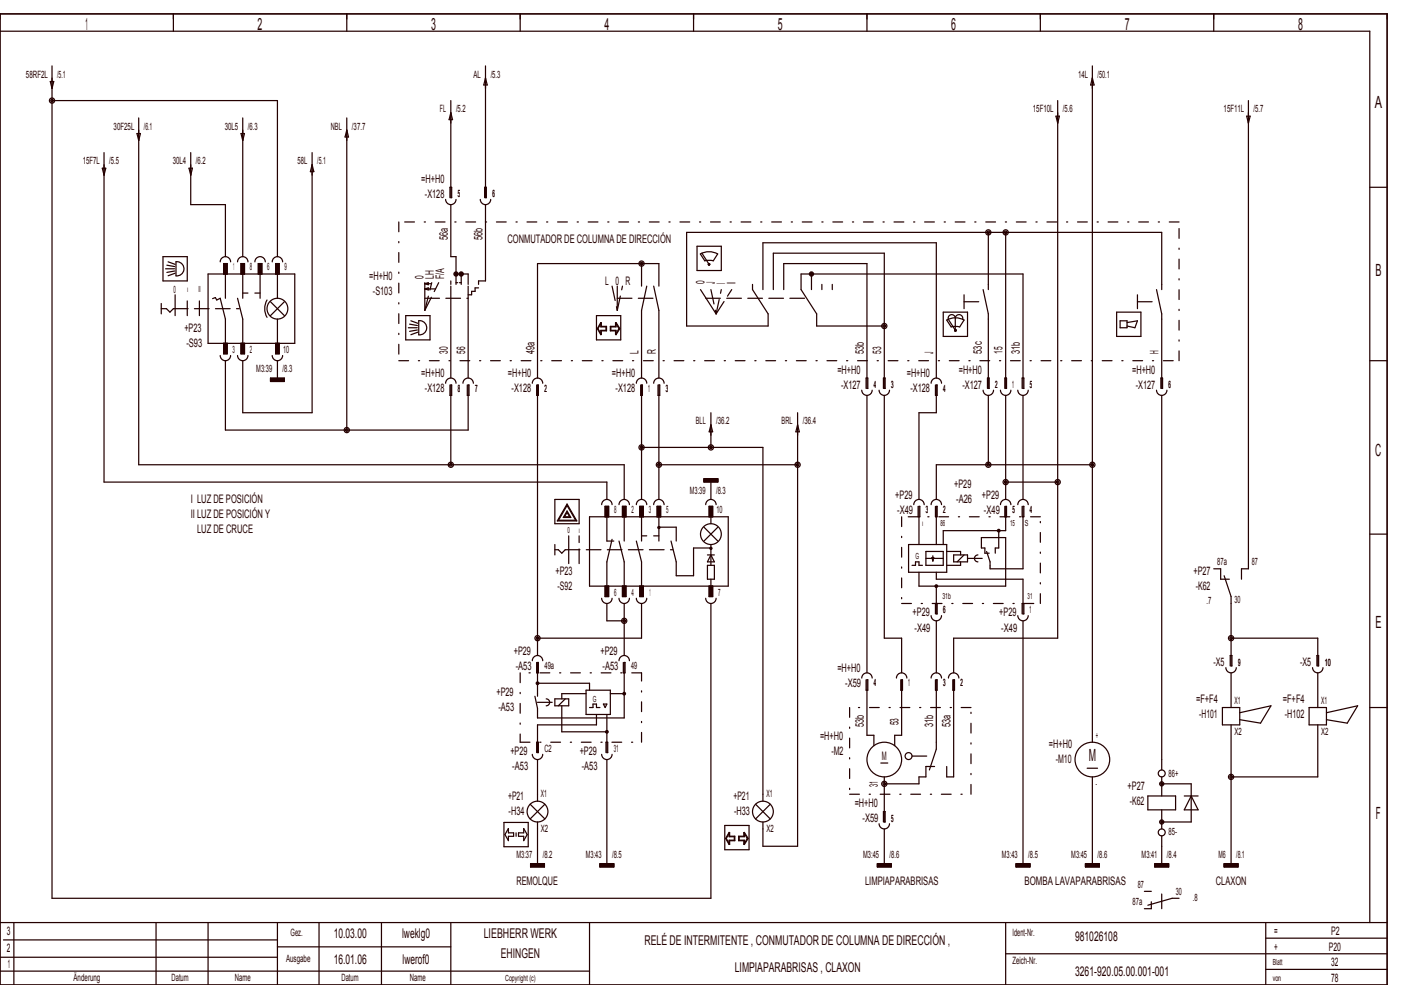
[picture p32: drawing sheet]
<svg xmlns="http://www.w3.org/2000/svg" width="404mm" height="284mm" viewBox="0 0 404 284" stroke-linecap="round" stroke-linejoin="round" font-family="sans-serif">
<defs><g id="words">
<g font-size="4.8" fill="#240000">
<text x="24.6" y="8.6">1</text>
<text x="74.3" y="8.6">2</text>
<text x="124.3" y="8.6">3</text>
<text x="174.3" y="8.6">4</text>
<text x="224.3" y="8.6">5</text>
<text x="274.3" y="8.6">6</text>
<text x="324.3" y="8.6">7</text>
<text x="374.3" y="8.6">8</text>
<text x="396.5" y="31.1">A</text>
<text x="396.7" y="79.6">B</text>
<text x="396.6" y="131.6">C</text>
<text x="396.7" y="181.1">E</text>
<text x="314" y="219.6">M</text>
<text x="396.8" y="236.1">F</text>
</g>
<g font-size="3.9" fill="#240000">
<text x="96.2" y="270.3">10.03.00</text>
<text x="116" y="270.3">lweklg0</text>
<text x="139.5" y="270.3">LIEBHERR WERK</text>
<text x="185.8" y="272.3">RELÉ DE INTERMITENTE , CONMUTADOR DE COLUMNA DE DIRECCIÓN ,</text>
<text x="310" y="271.3">981026108</text>
<text x="96.2" y="277.8">16.01.06</text>
<text x="116.1" y="277.8">lwerof0</text>
<text x="144.4" y="276.3">EHINGEN</text>
<text x="211.9" y="280.3">LIMPIAPARABRISAS , CLAXON</text>
<text x="310" y="281.3">3261­920.05.00.001­001</text>
</g>
<g font-size="3.4" fill="#240000">
<text x="121.5" y="52.7">=H+H0</text>
<text x="122.5" y="57.1">­X128</text>
<text x="129.1" y="69.2" transform="rotate(-90 129.1 69.2)">56a</text>
<text x="139.1" y="69.3" transform="rotate(-90 139.1 69.3)">56b</text>
<text x="146.3" y="70.1">CONMUTADOR DE COLUMNA DE DIRECCIÓN</text>
<text x="106.5" y="80.7">=H+H0</text>
<text x="122.1" y="80.5" transform="rotate(-90 122.1 80.5)">0</text>
<text x="125.1" y="80.5" transform="rotate(-90 125.1 80.5)">LH</text>
<text x="128.1" y="80.5" transform="rotate(-90 128.1 80.5)">F/A</text>
<text x="174.5" y="82.1">L 0 R</text>
<text x="203.1" y="82" transform="rotate(-90 203.1 82)">0</text>
<text x="206.1" y="82" transform="rotate(-90 206.1 82)">J</text>
<text x="209.1" y="82" transform="rotate(-90 209.1 82)">I</text>
<text x="212.1" y="82" transform="rotate(-90 212.1 82)">II</text>
<text x="107.5" y="85.1">­S103</text>
<text x="53.2" y="95.7">+P23</text>
<text x="53.7" y="100.1">­S93</text>
<text x="129.1" y="102" transform="rotate(-90 129.1 102)">30</text>
<text x="134.1" y="102" transform="rotate(-90 134.1 102)">56</text>
<text x="154.1" y="102" transform="rotate(-90 154.1 102)">49a</text>
<text x="184.1" y="102" transform="rotate(-90 184.1 102)">L</text>
<text x="189.1" y="102" transform="rotate(-90 189.1 102)">R</text>
<text x="241.5" y="107.7">=H+H0</text>
<text x="249.1" y="102" transform="rotate(-90 249.1 102)">53b</text>
<text x="254.1" y="102" transform="rotate(-90 254.1 102)">53</text>
<text x="269.1" y="102" transform="rotate(-90 269.1 102)">J</text>
<text x="276.5" y="107.7">=H+H0</text>
<text x="283.1" y="102" transform="rotate(-90 283.1 102)">53c</text>
<text x="289.1" y="102" transform="rotate(-90 289.1 102)">15</text>
<text x="294.1" y="102" transform="rotate(-90 294.1 102)">31b</text>
<text x="326.5" y="107.7">=H+H0</text>
<text x="334.1" y="102" transform="rotate(-90 334.1 102)">H</text>
<text x="121.5" y="108.7">=H+H0</text>
<text x="122.5" y="113.1">­X128</text>
<text x="146.5" y="108.7">=H+H0</text>
<text x="147.5" y="113.1">­X128</text>
<text x="176.5" y="108.7">=H+H0</text>
<text x="177.5" y="113.1">­X128</text>
<text x="242.5" y="112.1">­X127</text>
<text x="261.5" y="108.7">=H+H0</text>
<text x="262.5" y="113.1">­X128</text>
<text x="277.5" y="112.1">­X127</text>
<text x="327.5" y="112.1">­X127</text>
<text x="258.2" y="143.7">+P29</text>
<text x="275.2" y="140.7">+P29</text>
<text x="283.2" y="143.7">+P29</text>
<text x="55" y="145.1">I LUZ DE POSICIÓN</text>
<text x="55" y="149.4">II LUZ DE POSICIÓN Y</text>
<text x="258.7" y="148.1">­X49</text>
<text x="275.7" y="145.1">­A26</text>
<text x="283.7" y="148.1">­X49</text>
<text x="56.8" y="153.6">LUZ DE CRUCE</text>
<text x="160.2" y="165.7">+P23</text>
<text x="344.2" y="165.7">+P27</text>
<text x="160.8" y="170.1">­S92</text>
<text x="344.8" y="170.1">­K62</text>
<text x="263.2" y="177.7">+P29</text>
<text x="288.2" y="177.7">+P29</text>
<text x="263.7" y="182.1">­X49</text>
<text x="288.7" y="182.1">­X49</text>
<text x="148.2" y="188.7">+P29</text>
<text x="173.2" y="188.7">+P29</text>
<text x="148.7" y="193.1">­A53</text>
<text x="173.7" y="193.1">­A53</text>
<text x="241.5" y="193.7">=H+H0</text>
<text x="349.9" y="192.1">­X5</text>
<text x="374.9" y="192.1">­X5</text>
<text x="143.2" y="200.7">+P29</text>
<text x="243.7" y="198.1">­X59</text>
<text x="344.9" y="202.7">=F+F4</text>
<text x="369.9" y="202.7">=F+F4</text>
<text x="143.7" y="205.1">­A53</text>
<text x="249.1" y="209.7" transform="rotate(-90 249.1 209.7)">53b</text>
<text x="259.1" y="209.1" transform="rotate(-90 259.1 209.1)">53</text>
<text x="269.1" y="209.7" transform="rotate(-90 269.1 209.7)">31b</text>
<text x="274.1" y="209.7" transform="rotate(-90 274.1 209.7)">53a</text>
<text x="345.8" y="207.1">­H101</text>
<text x="370.5" y="207.1">­H102</text>
<text x="236.5" y="213.2">=H+H0</text>
<text x="302.5" y="215.7">=H+H0</text>
<text x="147.2" y="217.7">+P29</text>
<text x="167.2" y="217.7">+P29</text>
<text x="239.7" y="217.6">­M2</text>
<text x="254.3" y="219.1">M</text>
<text x="304.5" y="220.1">­M10</text>
<text x="147.7" y="222.1">­A53</text>
<text x="167.7" y="222.1">­A53</text>
<text x="253.1" y="227" transform="rotate(-90 253.1 227)">31</text>
<text x="325.2" y="227.7">+P27</text>
<text x="146.5" y="230.7">+P21</text>
<text x="211.5" y="230.7">+P21</text>
<text x="246.5" y="232.7">=H+H0</text>
<text x="325.8" y="232.1">­K62</text>
<text x="146.7" y="235.1">­H34</text>
<text x="211.7" y="235.1">­H33</text>
<text x="248.7" y="237.1">­X59</text>
<text x="148.9" y="255.1">REMOLQUE</text>
<text x="249.5" y="255.1">LIMPIAPARABRISAS</text>
<text x="295.4" y="255.1">BOMBA LAVAPARABRISAS</text>
<text x="350.6" y="255.1">CLAXON</text>
<text x="2" y="269.6">3</text>
<text x="367.5" y="269.6">=</text>
<text x="383.8" y="269.6">P2</text>
<text x="2" y="274.6">2</text>
<text x="367.5" y="274.1">+</text>
<text x="383.2" y="274.1">P20</text>
<text x="2.2" y="279.1">1</text>
<text x="383.9" y="278.6">32</text>
<text x="383.9" y="283.1">78</text>
</g>
<g font-size="2.9" fill="#240000">
<text x="7.5" y="22.4">58RF2L</text>
<text x="16.5" y="22.4">/5.1</text>
<text x="136.5" y="22.4">AL</text>
<text x="141.5" y="22.4">/5.3</text>
<text x="310.9" y="22.4">14L</text>
<text x="316.5" y="22.4">/50.1</text>
<text x="126.8" y="32.4">FL</text>
<text x="131.5" y="32.4">/5.2</text>
<text x="297.8" y="32.4">15F10L</text>
<text x="306.5" y="32.4">/5.6</text>
<text x="352.8" y="32.4">15F11L</text>
<text x="361.5" y="32.4">/5.7</text>
<text x="32.8" y="37.4">30F25L</text>
<text x="41.5" y="37.4">/6.1</text>
<text x="64.8" y="37.4">30L5</text>
<text x="71.5" y="37.4">/6.3</text>
<text x="95.4" y="37.4">NBL</text>
<text x="101.5" y="37.4">/37.7</text>
<text x="23.8" y="47.4">15F7L</text>
<text x="31.5" y="47.4">/5.5</text>
<text x="49.8" y="47.4">30L4</text>
<text x="56.5" y="47.4">/6.2</text>
<text x="85.8" y="47.4">58L</text>
<text x="91.5" y="47.4">/5.1</text>
<text x="132" y="56.9">5</text>
<text x="142" y="56.9">6</text>
<text x="67.3" y="77.9">1</text>
<text x="72.1" y="77.9">8</text>
<text x="77.1" y="77.9">6</text>
<text x="82.1" y="77.9">9</text>
<text x="50.1" y="84.4">0</text>
<text x="67.1" y="101.9">3</text>
<text x="72.1" y="101.9">2</text>
<text x="81.6" y="101.9">10</text>
<text x="73.9" y="107.4">M3:39</text>
<text x="81.5" y="107.4">/8.3</text>
<text x="132" y="112.9">8</text>
<text x="137" y="112.9">7</text>
<text x="157" y="112.9">2</text>
<text x="187" y="112.9">1</text>
<text x="192" y="112.9">3</text>
<text x="252" y="111.9">4</text>
<text x="257" y="111.9">3</text>
<text x="272" y="112.9">4</text>
<text x="287" y="111.9">2</text>
<text x="292" y="111.9">1</text>
<text x="297" y="111.9">5</text>
<text x="337" y="111.9">6</text>
<text x="200.7" y="122.4">BLL</text>
<text x="206.5" y="122.4">/36.2</text>
<text x="225.4" y="122.4">BRL</text>
<text x="231.5" y="122.4">/36.4</text>
<text x="198.9" y="142.4">M3:39</text>
<text x="206.5" y="142.4">/8.3</text>
<text x="177.1" y="147.9">8</text>
<text x="182.1" y="147.9">2</text>
<text x="187.1" y="147.9">3</text>
<text x="192.1" y="147.9">5</text>
<text x="206.6" y="147.9">10</text>
<text x="267" y="147.9">3</text>
<text x="272" y="147.9">2</text>
<text x="292" y="147.9">5</text>
<text x="297" y="147.9">4</text>
<text x="351" y="163">87a</text>
<text x="361" y="163">87</text>
<text x="177.1" y="171.9">6</text>
<text x="182.1" y="171.9">4</text>
<text x="187.3" y="171.9">1</text>
<text x="207.1" y="171.9">7</text>
<text x="356" y="173.9">30</text>
<text x="272" y="176.9">6</text>
<text x="297" y="176.9">1</text>
<text x="347.9" y="174.3">.7</text>
<text x="357" y="191.9">9</text>
<text x="382" y="191.9">10</text>
<text x="157" y="192.9">49a</text>
<text x="182" y="192.9">49</text>
<text x="252" y="197.9">4</text>
<text x="262" y="197.9">1</text>
<text x="272" y="197.9">3</text>
<text x="277" y="197.9">2</text>
<text x="356" y="203">X1</text>
<text x="381" y="203">X1</text>
<text x="316" y="213">+</text>
<text x="356" y="211.8">X2</text>
<text x="381" y="211.8">X2</text>
<text x="157" y="216.9">C2</text>
<text x="177" y="216.9">31</text>
<text x="316" y="226.8">­</text>
<text x="337" y="223.9">86+</text>
<text x="156" y="229.9">X1</text>
<text x="221" y="229.9">X1</text>
<text x="156" y="239.9">X2</text>
<text x="221" y="239.9">X2</text>
<text x="257" y="236.9">5</text>
<text x="337" y="240.9">85­</text>
<text x="148.9" y="247.4">M3:37</text>
<text x="156.5" y="247.4">/8.2</text>
<text x="168.9" y="247.4">M3:43</text>
<text x="176.5" y="247.4">/8.5</text>
<text x="248.9" y="247.4">M3:45</text>
<text x="256.5" y="247.4">/8.6</text>
<text x="288.9" y="247.4">M3:43</text>
<text x="296.5" y="247.4">/8.5</text>
<text x="308.9" y="247.4">M3:45</text>
<text x="316.5" y="247.4">/8.6</text>
<text x="329.2" y="247.4">M3:41</text>
<text x="336.5" y="247.4">/8.4</text>
<text x="351.4" y="247.4">M6</text>
<text x="356.5" y="247.4">/8.1</text>
<text x="328.1" y="256">87</text>
<text x="339.1" y="258">30</text>
<text x="326.6" y="261">87a</text>
<text x="344" y="259.9">.8</text>
<text x="83.8" y="269.9">Gez.</text>
<text x="292" y="269.9">Ident­Nr.</text>
<text x="82.5" y="277.4">Ausgabe</text>
<text x="292" y="277.9">Zeich­Nr.</text>
<text x="21.2" y="282.9">Änderung</text>
<text x="49.5" y="282.9">Datum</text>
<text x="67.7" y="282.9">Name</text>
<text x="98.5" y="282.9">Datum</text>
<text x="118.2" y="282.9">Name</text>
</g>
<g font-size="2.4" fill="#240000">
<text x="57.2" y="84.3">II</text>
<text x="163.6" y="153.8">0</text>
<text x="271.2" y="151.8">86</text>
<text x="291.3" y="151.8">15</text>
<text x="295.5" y="151.8">S</text>
<text x="264" y="161.3">G</text>
<text x="271.8" y="172.8">31b</text>
<text x="296.3" y="172.8">31</text>
<text x="171" y="202.3">G</text>
<text x="367" y="278.3">Blatt</text>
<text x="145.7" y="282.8">Copyright (c)</text>
<text x="367" y="282.8">von</text>
</g>
<g font-size="1.8" fill="#240000">
<text x="53.9" y="84.3">I</text>
<text x="166.9" y="153.8">I</text>
<text x="265.9" y="151.8">I</text>
</g>
</g></defs>
<g fill="none" stroke="#240000" stroke-width=".35">
<path d="M0 4h400v280h-400zM0 9h395v257M15 19v240h190v-85M50 4v5M100 4v5M140 19v38h.3v-3h-.6v3M150 4v5M200 4v5M250 4v5M300 4v5M315 19v195M350 4v5"/>
<path d="M14.5 23.5h1l-.5 2zM15 29h65v45M39.5 38.5h1l-.5 2zM40 34v100h140v10M69.5 38.5h1l-.5 2zM70 34v40M100 34v90M100 37.5l.5 2h-1zM130 29v28h.2v-3h-.4v3M130 32.5l.5 2h-1zM140 22.5l.5 2h-1zM304.5 33.5h1l-.5 2z"/>
<path d="M305 29v155h-30v10M315 22.5l.5 2h-1zM359.5 33.5h1l-.5 2zM360 29v135h-2v3M29.5 48.5h1l-.5 2zM30 44v95h145v5M54.5 48.5h1l-.5 2zM55 44v15h10v15M90 44v75h-20v-15M90 47.5l.5 2h-1zM128.5 57.5a1.5 1.5 0 0 0 1.5 1.5 1.5 1.5 0 0 0 1.5-1.5M130 59v15h1.5v8"/>
<path d="M138.5 57.5a1.5 1.5 0 0 0 1.5 1.5 1.5 1.5 0 0 0 1.5-1.5M140 59v22h-2v1M395 54h5M47 74h7v7h-7zM47.7 77.5h2.6M48.1 76.5l2.3 .4M48.5 75.5l2 .7M50.4 78.1l-2.3 .4M50.5 78.8l-2 .7M50.7 75.5a2.05 2.05 0 0 1 2.4 2 2.05 2.05 0 0 1-2.4 2zM60 79h25v20h-25zM63.5 75.5a1.5 1.5 0 0 1 1.5-1.5 1.5 1.5 0 0 1 1.5 1.5"/>
<path d="M64.5 79v-3h1v3M65 79v7M68.5 75.5a1.5 1.5 0 0 1 1.5-1.5 1.5 1.5 0 0 1 1.5 1.5M69.5 79v-3h1v3M70 79v7M73.5 75.5a1.5 1.5 0 0 1 1.5-1.5 1.5 1.5 0 0 1 1.5 1.5M74.5 79v-3h1v3M75 79v7M78.5 75.5a1.5 1.5 0 0 1 1.5-1.5 1.5 1.5 0 0 1 1.5 1.5M79.5 79v-3h1v3M80 79v7M131.5 79h3.5v3"/>
<path d="M133 79v3M185 76v6.5M201 71h7v7h-7zM202 73.2a5.1 5.1 0 0 1 5 0l-1.3 2-1.5-.2-1 .2zM202.4 73l2.1 3.3M234 79v4.5M285 67v16.5M290 67v45h.3v-3h-.5v3M46.5 87.5v3M50.5 85v6M61.3 86.1l.8-.3 .4 .7 1-.5 1.5 6v7M64.5 99v3h1v-3"/>
<path d="M68.5 86l1.5 6v7M69.5 99v3h1v-3M70 84.5h1.5M73.5 84.5h1.5M77 86.5a5 5 0 0 0 0 5M78 87l4 4M79.5 99v3h1v-3M80 92v7M82 87l-4 4M117 91h7v7h-7zM117.7 94.5h2.6M118.1 93.5l2.3 .4"/>
<path d="M118.5 92.5l2 .7M120.4 95.1l-2.3 .4M120.5 95.8l-2 .7M120.7 92.5a2.05 2.05 0 0 1 2.4 2 2.05 2.05 0 0 1-2.4 2zM122.5 81.5v8M122.5 81.8l1-.3v.6zM122.5 83.3l1-.3v.6zM122.5 83.3h3.1M122.5 81.8h1.9M130 81v1M130 82.5v26.5M131.5 81.5h.5"/>
<path d="M132.5 81.5h.5M135 82.5v26.5M138 83h-1v1h-1v1h-1M172 91h7v7h-7zM173.3 93v1.3h1.4v.9h-1.4v1.3l-1.1-1.7zM173.4 93v1.1h1.5v1.3h-1.5v1.1l-1-1.7zM176 94.1h1.5v-1.1l1 1.8-1 1.7v-1.1h-1.5zM176.1 94.3h1.5v-1.3l1.1 1.8-1.1 1.7v-1.3h-1.5zM178 82.5v7M186.5 82.5l-1.5 7v19.5M188.5 82.5l1.5 7v19.5M190 82.5v-6.5h-35v33"/>
<path d="M202 83.5l4.5 7M217 82v1.5l4.5 7v3.5h-23.5v-27h137v16.5M220 83.5v-13.5h50v39M223 83.5v-10.5h32v39h.2v-3h-.5v3M226 83.5v-7.5h24v36h.3v-3h-.5v3M237 82v1.5M240 82v1.5M255 94h-19.5v-3.5l-4.5-7v-4.5h64v33h.2v-3h-.5v3M272 90h7v7h-7zM274.3 94.3l-1.3-2a5.1 5.1 0 0 1 5 0l-1.3 2M274.3 94.3l1.5-.2 .9 .2M275.5 91.6v3.7"/>
<path d="M275.5 91.6a1.09 1.09 0 0 1 1.3-.9 1.09 1.09 0 0 1 .8 1.4M275.5 91.6a1.04 1.04 0 0 0-1.3-.9 1.04 1.04 0 0 0-.7 1.4l2 3.2M278 85v4M283.5 83.5l1.5 7v21.5h.3v-3h-.5v3M322 90h7v7h-7zM323 92.5h2v2h-2zM325 93l3-.5-.7 2-2.3-.5M328 85v4M333.5 83.5l1.5 7v21.5h.3v-3h-.6v3M63.5 102.5a1.5 1.5 0 0 0 1.5 1.5 1.5 1.5 0 0 0 1.5-1.5M65 104v20h70v-13h.2v3h-.4v-3M68.5 102.5a1.5 1.5 0 0 0 1.5 1.5 1.5 1.5 0 0 0 1.5-1.5"/>
<path d="M78 109h4v1h-4zM78 109.9h4M78 109.8h4M78 109.7h4M78 109.6h4M78 109.5h4M78 109.4h4M78 109.3h4M78 109.2h4M78 109.1h4M78.5 102.5a1.5 1.5 0 0 0 1.5 1.5 1.5 1.5 0 0 0 1.5-1.5M80 104v5"/>
<path d="M128.5 110.5a1.5 1.5 0 0 1 1.5-1.5 1.5 1.5 0 0 1 1.5 1.5M129.8 111v3h.4v-3h-.2v23M133.5 110.5a1.5 1.5 0 0 1 1.5-1.5 1.5 1.5 0 0 1 1.5 1.5M153.5 110.5a1.5 1.5 0 0 1 1.5-1.5 1.5 1.5 0 0 1 1.5 1.5M154.7 111v3h.5v-3h-.2v78M183.5 110.5a1.5 1.5 0 0 1 1.5-1.5 1.5 1.5 0 0 1 1.5 1.5M184.8 111v3h.4v-3h-.2v33M188.5 110.5a1.5 1.5 0 0 1 1.5-1.5 1.5 1.5 0 0 1 1.5 1.5M189.8 111v3h.4v-3h-.2v33M205 119v10M230 119v125h-10v-7M248.5 112.5a1.5 1.5 0 0 0 1.5 1.5 1.5 1.5 0 0 0 1.5-1.5"/>
<path d="M250 114v80M253.5 112.5a1.5 1.5 0 0 0 1.5 1.5 1.5 1.5 0 0 0 1.5-1.5M255 114v70h5v10M268.5 110.5a1.5 1.5 0 0 1 1.5-1.5 1.5 1.5 0 0 1 1.5 1.5M269.8 111v3h.4v-3h-.2v8h-5v25M283.5 112.5a1.5 1.5 0 0 0 1.5 1.5 1.5 1.5 0 0 0 1.5-1.5M285 114v20M288.5 112.5a1.5 1.5 0 0 0 1.5 1.5 1.5 1.5 0 0 0 1.5-1.5M290 114v30M293.5 112.5a1.5 1.5 0 0 0 1.5 1.5 1.5 1.5 0 0 0 1.5-1.5M295 114v30M333.5 112.5a1.5 1.5 0 0 0 1.5 1.5 1.5 1.5 0 0 0 1.5-1.5"/>
<path d="M335 114v108M395 104h5M185 129h35v102M190 134h40M203 138h4v1h-4zM203 138.1h4M203 138.2h4M203 138.3h4M203 138.4h4M203 138.5h4M203 138.6h4M203 138.7h4"/>
<path d="M203 138.8h4M203 138.9h4M205 139v5M205 122.5l.5 2h-1zM230 122.5l.5 2h-1zM290 139h15M315 134h-45v10M160 144h7v7h-7zM160 157v3M162.8 149l-.3 .2M163.5 147.7l.8 1.3h-1.5zM163.5 145.3l2.8 4.9h-5.6z"/>
<path d="M163.5 145.7l2.5 4.3h-4.9zM163.5 147.3l1.1 1.9h-2.1zM164 154.5v8M170 149h40v20h-40zM173.5 145.5a1.5 1.5 0 0 1 1.5-1.5 1.5 1.5 0 0 1 1.5 1.5M174.5 149v-3h1v3M175 149v7h2M176.5 155.5l-1.5 6.5v7M178.5 145.5a1.5 1.5 0 0 1 1.5-1.5 1.5 1.5 0 0 1 1.5 1.5M178.5 156l1.5 6v7M179.5 149v-3h1v3M180 149v7"/>
<path d="M183.5 145.5a1.5 1.5 0 0 1 1.5-1.5 1.5 1.5 0 0 1 1.5 1.5M183.5 156l1.5 6v7M184.5 149v-3h1v3M185 149v7M185 154.5h1.5M188.5 145.5a1.5 1.5 0 0 1 1.5-1.5 1.5 1.5 0 0 1 1.5 1.5M188.5 154.5h1.5M189.5 149v-3h1v3M190 149v7M190 152h5v4M193.5 156l1.5 6v4h5v-8h5M203 152l4 4"/>
<path d="M203.5 145.5a1.5 1.5 0 0 1 1.5-1.5 1.5 1.5 0 0 1 1.5 1.5M204.5 149v-3h1v3M205 149v2M205 157v6M207 152l-4 4M262 157h11v8h-11zM263.5 145.5a1.5 1.5 0 0 1 1.5-1.5 1.5 1.5 0 0 1 1.5 1.5M264.7 146v3h.6v-3h-.3v11M267 159h5v4h-5zM268.5 145.5a1.5 1.5 0 0 1 1.5-1.5 1.5 1.5 0 0 1 1.5 1.5M269.8 146v3h.4v-3h-.2v11M273 159h4v1"/>
<path d="M285.3 159.5h-1.3v-1.5h-1v-3h7v14h-25v-4M288 153v5h-1v1.5M288.5 145.5a1.5 1.5 0 0 1 1.5-1.5 1.5 1.5 0 0 1 1.5 1.5M289.8 146v3h.5v-3h-.3v7h-18v4M293.5 145.5a1.5 1.5 0 0 1 1.5-1.5 1.5 1.5 0 0 1 1.5 1.5M294.7 146v3h.5v-3h-.2v18h-9.5v-2l-1-3M395 154h5M173.5 172.5a1.5 1.5 0 0 0 1.5 1.5 1.5 1.5 0 0 0 1.5-1.5M174.5 169v3h1v-3M175 174v5h5M178.5 172.5a1.5 1.5 0 0 0 1.5 1.5 1.5 1.5 0 0 0 1.5-1.5M179.5 169v3h1v-3"/>
<path d="M180 174v15M183.5 172.5a1.5 1.5 0 0 0 1.5 1.5 1.5 1.5 0 0 0 1.5-1.5M184.5 169v3h1v-3M185 174v10h-30M203.5 172.5a1.5 1.5 0 0 0 1.5 1.5 1.5 1.5 0 0 0 1.5-1.5M204 163h2v4h-2zM204 160h2M204.5 169v3h1v-3M205 160l1 2h-2zM205 167v2M263 163h1v-1h1v1h1M267 161h5"/>
<path d="M268.5 177.5a1.5 1.5 0 0 0 1.5 1.5 1.5 1.5 0 0 0 1.5-1.5M268.7 160.8h.5l-.2 1zM269 160.3v1.5M270 165v2h25v10h.2v-3h-.5v3M270 169v8h.2v-3h-.4v3M270 179v15M275 160h4v2h-4zM277 162v1h-4M278 160l-2 2M282 160a1 1 0 0 0-1 1 1 1 0 0 0 1 1M293.5 177.5a1.5 1.5 0 0 0 1.5 1.5 1.5 1.5 0 0 0 1.5-1.5M295 179v70"/>
<path d="M350 164h2v3h2.5M353 166l2 6v20h.2v-3h-.4v3M153.5 190.5a1.5 1.5 0 0 1 1.5-1.5 1.5 1.5 0 0 1 1.5 1.5M154.7 191v3h.5v-3h-.2v9.8M155 197h15v2M169 199h7v7h-7zM178.5 190.5a1.5 1.5 0 0 1 1.5-1.5 1.5 1.5 0 0 1 1.5 1.5M179.8 191v3h.5v-3h-.3v16h-25v-2.7l-.7-3.5M248.5 195.5a1.5 1.5 0 0 1 1.5-1.5 1.5 1.5 0 0 1 1.5 1.5M249.8 196v3h.5v-3h-.3v16h2v3M258.5 195.5a1.5 1.5 0 0 1 1.5-1.5 1.5 1.5 0 0 1 1.5 1.5M259.7 196v3h.5v-3h-.2v16h-2v3"/>
<path d="M268.5 195.5a1.5 1.5 0 0 1 1.5-1.5 1.5 1.5 0 0 1 1.5 1.5M269.8 196v3h.4v-3h-.2v20l-2 6M273.5 195.5a1.5 1.5 0 0 1 1.5-1.5 1.5 1.5 0 0 1 1.5 1.5M274.8 196v3h.4v-3h-.2v28h-2v-3M353.5 192.5a1.5 1.5 0 0 0 1.5 1.5 1.5 1.5 0 0 0 1.5-1.5M355 194v10M355 184h25v8h.3v-3h-.6v3M378.5 192.5a1.5 1.5 0 0 0 1.5 1.5 1.5 1.5 0 0 0 1.5-1.5M380 194v10M153.5 217.5a1.5 1.5 0 0 0 1.5 1.5 1.5 1.5 0 0 0 1.5-1.5M155 219v12M157.5 201.5a1 1 0 0 1 1 1 1 1 0 0 1-1 1"/>
<path d="M160 201.5h4v2h-4zM162 203.5v7.5h13M163 201.5l-2 2M169 200h-7v1.5M170 204h1v-1h1v1h1M172 206v3h-17v8h.2v-3h-.5v3M173.5 217.5a1.5 1.5 0 0 0 1.5 1.5 1.5 1.5 0 0 0 1.5-1.5M174 203h1l-.5 1zM175 206v11h.3v-3h-.6v3M175 219v30M176 200h4M352.5 204h5v5h-5z"/>
<path d="M355 209v40M357.5 205.5l9-2-3 5-6-1M377.5 204h5v5h-5zM380 209v15h-25M382.5 205.5l9-2-3 5-6-1M395 204h5M145.3 237.1h7v7h-7zM146.6 238.9v1.2h1.5v1h-1.5v1.3l-1-1.8zM152.9 231.9l4.2 4.2M155 237v12M157.1 231.9l-4.2 4.2M209 238h7v7h-7z"/>
<path d="M217.9 231.9l4.2 4.2M222.1 231.9l-4.2 4.2M253.5 237.5a1.5 1.5 0 0 0 1.5 1.5 1.5 1.5 0 0 0 1.5-1.5M254 220h2M255 224v13h.2v-3h-.5v3M255 239v10M269.5 221h-2.5v3h-2v2h-10M313.5 221.5h3M315 224v25M331 229.5h8v4h-8zM335 224v5.5M335 233.5v5.5"/>
<path d="M335 226h8.5v11h-8.5M341.5 229.5h4M343.5 229.5l2 4h-4zM148.8 240.1v1M149.5 240.1h1.5v-1.2l1 1.7-1 1.8v-1.3h-1.5zM153 249h4v1h-4zM153 249.9h4M153 249.8h4M153 249.7h4M153 249.6h4M153 249.5h4M153 249.4h4"/>
<path d="M153 249.3h4M153 249.2h4M153 249.1h4M173 249h4v1h-4zM173 249.9h4M173 249.8h4M173 249.7h4M173 249.6h4M173 249.5h4M173 249.4h4M173 249.3h4M173 249.2h4"/>
<path d="M173 249.1h4M210.3 240v1.3h1.4v1h-1.4v1.2l-1.1-1.7zM210.4 240v1.1h1.5v1.3h-1.5v1.1l-1-1.7zM213 241.1h1.5v-1.1l1 1.8-1 1.7v-1.1h-1.5zM213.1 241.3h1.6v-1.3l1.1 1.8-1.1 1.7v-1.2h-1.6zM253 249h4v1h-4zM253 249.9h4M253 249.8h4M253 249.7h4M253 249.6h4M253 249.5h4M253 249.4h4"/>
<path d="M253 249.3h4M253 249.2h4M253 249.1h4M293 249h4v1h-4zM293 249.9h4M293 249.8h4M293 249.7h4M293 249.6h4M293 249.5h4M293 249.4h4M293 249.3h4M293 249.2h4"/>
<path d="M293 249.1h4M313 249h4v1h-4zM313 249.9h4M313 249.8h4M313 249.7h4M313 249.6h4M313 249.5h4M313 249.4h4M313 249.3h4M313 249.2h4M313 249.1h4M330 257h2"/>
<path d="M333 249h4v1h-4zM333 249.9h4M333 249.8h4M333 249.7h4M333 249.6h4M333 249.5h4M333 249.4h4M333 249.3h4M333 249.2h4M333 249.1h4M335 241v8M340 259h-2l-7 2"/>
<path d="M353 249h4v1h-4zM353 249.9h4M353 249.8h4M353 249.7h4M353 249.6h4M353 249.5h4M353 249.4h4M353 249.3h4M353 249.2h4M353 249.1h4M0 276h80M0 266h400"/>
<path d="M1 271h79M4 266v18M45 266v18M60 266v18M80 266v18M80 273h50M92 266v18M110 266v18M130 266v18M170 266v18M290 266v18M290 275h110"/>
<path d="M332 260v2h-2M365 266v18M365 279.5h35M365 270.5h35M0 280h170"/>
<circle cx="15" cy="29" r=".75"/>
<circle cx="15" cy="29" r=".38"/>
<circle cx="131.5" cy="79" r=".6"/>
<circle cx="131.5" cy="79" r=".4"/>
<circle cx="131.5" cy="79" r=".2"/>
<circle cx="133" cy="79" r=".4"/>
<circle cx="133" cy="79" r=".6"/>
<circle cx="133" cy="79" r=".2"/>
<circle cx="185" cy="76" r=".75"/>
<circle cx="185" cy="76" r=".38"/>
<circle cx="204.5" cy="76.2" r=".23"/>
<circle cx="204.5" cy="76.2" r=".15"/>
<circle cx="204.5" cy="76.2" r=".1"/>
<circle cx="204.5" cy="76.2" r=".07"/>
<circle cx="204.5" cy="76.2" r=".13"/>
<circle cx="204.5" cy="76.2" r=".19"/>
<circle cx="234" cy="79" r=".4"/>
<circle cx="234" cy="79" r=".6"/>
<circle cx="234" cy="79" r=".2"/>
<circle cx="285" cy="67" r=".75"/>
<circle cx="285" cy="67" r=".38"/>
<circle cx="290" cy="67" r=".75"/>
<circle cx="290" cy="67" r=".38"/>
<circle cx="80" cy="89" r="3"/>
<circle cx="255" cy="94" r=".75"/>
<circle cx="255" cy="94" r=".38"/>
<circle cx="275.5" cy="95.3" r=".13"/>
<circle cx="275.5" cy="95.3" r=".19"/>
<circle cx="275.5" cy="95.3" r=".23"/>
<circle cx="275.5" cy="95.3" r=".15"/>
<circle cx="275.5" cy="95.3" r=".07"/>
<circle cx="275.5" cy="95.3" r=".1"/>
<circle cx="100" cy="124" r=".75"/>
<circle cx="100" cy="124" r=".38"/>
<circle cx="130" cy="134" r=".75"/>
<circle cx="130" cy="134" r=".38"/>
<circle cx="185" cy="129" r=".75"/>
<circle cx="185" cy="129" r=".38"/>
<circle cx="190" cy="134" r=".75"/>
<circle cx="190" cy="134" r=".38"/>
<circle cx="205" cy="129" r=".75"/>
<circle cx="205" cy="129" r=".38"/>
<circle cx="230" cy="134" r=".75"/>
<circle cx="230" cy="134" r=".38"/>
<circle cx="285" cy="134" r=".75"/>
<circle cx="285" cy="134" r=".38"/>
<circle cx="290" cy="139" r=".75"/>
<circle cx="290" cy="139" r=".38"/>
<circle cx="305" cy="139" r=".75"/>
<circle cx="305" cy="139" r=".38"/>
<circle cx="315" cy="134" r=".75"/>
<circle cx="315" cy="134" r=".38"/>
<circle cx="190" cy="152.1" r=".3"/>
<circle cx="190" cy="152" r=".1"/>
<circle cx="190" cy="152.1" r=".2"/>
<circle cx="205" cy="154" r="3"/>
<circle cx="205" cy="158.1" r=".3"/>
<circle cx="205" cy="158.1" r=".1"/>
<circle cx="205" cy="158.1" r=".2"/>
<circle cx="288" cy="153" r=".38"/>
<circle cx="288" cy="153" r=".19"/>
<circle cx="180" cy="179" r=".75"/>
<circle cx="180" cy="179" r=".38"/>
<circle cx="270" cy="169" r=".38"/>
<circle cx="270" cy="169" r=".19"/>
<circle cx="155" cy="184" r=".75"/>
<circle cx="155" cy="197" r=".38"/>
<circle cx="155" cy="184" r=".38"/>
<circle cx="155" cy="197" r=".19"/>
<circle cx="355" cy="184" r=".75"/>
<circle cx="355" cy="184" r=".38"/>
<circle cx="175" cy="211" r=".38"/>
<circle cx="175" cy="211" r=".19"/>
<circle cx="180" cy="200" r=".38"/>
<circle cx="180" cy="200" r=".19"/>
<circle cx="255" cy="219" r="5"/>
<circle cx="262" cy="218" r="1"/>
<circle cx="315" cy="219" r="5"/>
<circle cx="155" cy="234" r="3"/>
<circle cx="220" cy="234" r="3"/>
<circle cx="255" cy="226" r=".75"/>
<circle cx="255" cy="226" r=".38"/>
<circle cx="335" cy="240" r="1"/>
<circle cx="335" cy="223" r="1"/>
<circle cx="335" cy="226" r=".6"/>
<circle cx="335" cy="237" r=".6"/>
<circle cx="335" cy="237" r=".3"/>
<circle cx="335" cy="226" r=".3"/>
<circle cx="355" cy="224" r=".75"/>
<circle cx="355" cy="224" r=".38"/>
</g>
<g fill="none" stroke="#240000" stroke-width=".35" stroke-dasharray="2.8 2.8 .4 2.8">
<path d="M115 64v40M340 64h-225M115 104h225M340 104v-40M260 149v25M300 149h-40M260 174h40M300 174v-25M150 194v20M185 194h-35M150 214h35M185 214v-20"/>
<path d="M245 204v25M280 204h-35M245 229h35M280 229v-25"/>
</g>
<g fill="none" stroke="#240000" stroke-width=".35" stroke-dasharray="4.2 1.8">
<path d="M46.5 89h1.5M48 89l1 1M49 90l1-1M50 89h19M54 91v-6M57.5 91v-6M122.5 86h12.5M122.5 89.5l2-8M122.5 89.5l4-8M176.5 82.5l1.5 7M178 86h11M178 89.5l1.5-7"/>
<path d="M203.5 86h29M205 83.5l1.5 7M206.5 90.5l4.5-7M206.5 90.5l1.5-7M278 87h5M328 87h5M160 158.5h1M161 158.5l1 1M162 159.5l1-1M163 158.5h31M167 162.5v-8M279 161h6"/>
<path d="M155 202.5h5M263 218h6M335 262v-6"/>
</g>
<g fill="#240000" stroke="#240000" stroke-width=".35">
<path d="M174.5 146h1v3h-1z"/>
<path d="M179.5 146h1v3h-1z"/>
<path d="M184.5 146h1v3h-1z"/>
<path d="M189.5 146h1v3h-1z"/>
<path d="M174.5 169h1v3h-1z"/>
<path d="M179.5 169h1v3h-1z"/>
<path d="M184.5 169h1v3h-1z"/>
<path d="M204.5 169h1v3h-1z"/>
<path d="M204.5 146h1v3h-1z"/>
<path d="M64.5 76h1v3h-1z"/>
<path d="M69.5 76h1v3h-1z"/>
<path d="M74.5 76h1v3h-1z"/>
<path d="M79.5 76h1v3h-1z"/>
<path d="M79.5 99h1v3h-1z"/>
<path d="M69.5 99h1v3h-1z"/>
<path d="M64.5 99h1v3h-1z"/>
</g>
<use href="#words"/>
</svg>
